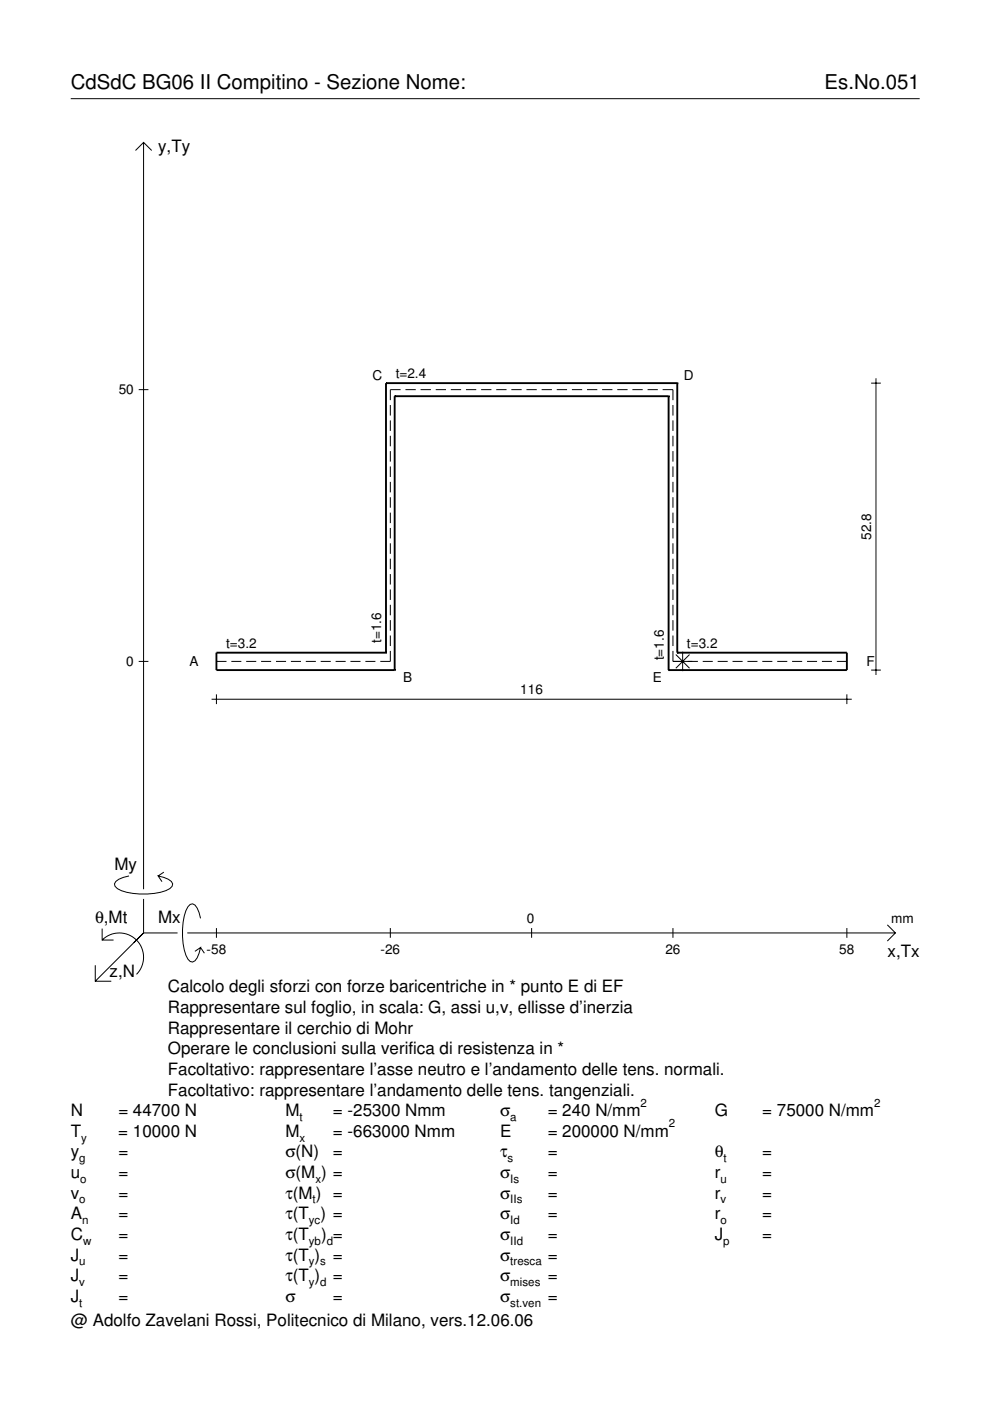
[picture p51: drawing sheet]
<svg xmlns="http://www.w3.org/2000/svg" width="210mm" height="297mm" viewBox="0 0 210 297" stroke-linecap="round" stroke-linejoin="round" font-family="sans-serif">
<defs><g id="words">
<g font-size="4.3">
<text x="15" y="18.9">CdSdC BG06 II Compitino - Sezione Nome:</text>
<text x="174.8" y="18.9">Es.No.051</text>
</g>
<g font-size="3.6">
<text x="33.5" y="32.3">y,Ty</text>
<text x="24.3" y="184.4">My</text>
<text x="20.1" y="195.7">θ,Mt</text>
<text x="33.5" y="195.7">Mx</text>
<text x="188.2" y="203">x,Tx</text>
<text x="23.2" y="207.1">z,N</text>
<text x="35.6" y="210.4">Calcolo degli sforzi con forze baricentriche in * punto E di EF</text>
<text x="35.6" y="214.8">Rappresentare sul foglio, in scala: G, assi u,v, ellisse d’inerzia</text>
<text x="35.6" y="219.2">Rappresentare il cerchio di Mohr</text>
<text x="35.6" y="223.5">Operare le conclusioni sulla verifica di resistenza in *</text>
<text x="35.6" y="227.9">Facoltativo: rappresentare l’asse neutro e l’andamento delle tens. normali.</text>
<text x="35.6" y="232.3">Facoltativo: rappresentare l’andamento delle tens. tangenziali.</text>
<text x="15" y="236.7">N</text>
<text x="25.1" y="236.7">= 44700 N</text>
<text x="60.5" y="236.7">M</text>
<text x="70.6" y="236.7">= -25300 Nmm</text>
<text x="106" y="236.7">σ</text>
<text x="116.1" y="236.7">= 240 N/mm</text>
<text x="151.5" y="236.7">G</text>
<text x="161.6" y="236.7">= 75000 N/mm</text>
<text x="15" y="245.4">y</text>
<text x="15" y="241">T</text>
<text x="25.1" y="241">= 10000 N</text>
<text x="25.1" y="245.4">=</text>
<text x="60.5" y="241">M</text>
<text x="60.5" y="245.4">σ(N)</text>
<text x="70.6" y="241">= -663000 Nmm</text>
<text x="70.6" y="245.4">=</text>
<text x="106" y="241">E</text>
<text x="106" y="245.4">τ</text>
<text x="116.1" y="245.4">=</text>
<text x="116.1" y="241">= 200000 N/mm</text>
<text x="151.5" y="245.4">θ</text>
<text x="161.6" y="245.4">=</text>
<text x="15" y="249.8">u</text>
<text x="25.1" y="249.8">=</text>
<text x="60.5" y="249.8">σ(M ) =</text>
<text x="106" y="249.8">σ</text>
<text x="116.1" y="249.8">=</text>
<text x="151.5" y="249.8">r</text>
<text x="161.6" y="249.8">=</text>
<text x="15" y="254.2">v</text>
<text x="25.1" y="254.2">=</text>
<text x="60.5" y="254.2">τ(M ) =</text>
<text x="106" y="254.2">σ</text>
<text x="116.1" y="254.2">=</text>
<text x="151.5" y="254.2">r</text>
<text x="161.6" y="254.2">=</text>
<text x="15" y="258.5">A</text>
<text x="15" y="262.9">C</text>
<text x="25.1" y="258.5">=</text>
<text x="25.1" y="262.9">=</text>
<text x="60.5" y="258.5">τ(T ) =</text>
<text x="60.5" y="262.9">τ(T</text>
<text x="68.1" y="262.9">) =</text>
<text x="106" y="258.5">σ</text>
<text x="106" y="262.9">σ</text>
<text x="116.1" y="258.5">=</text>
<text x="116.1" y="262.9">=</text>
<text x="151.5" y="258.5">r</text>
<text x="151.5" y="262.9">J</text>
<text x="161.6" y="258.5">=</text>
<text x="161.6" y="262.9">=</text>
<text x="15" y="267.3">J</text>
<text x="25.1" y="267.3">=</text>
<text x="60.5" y="267.3">τ(T )</text>
<text x="70.6" y="267.3">=</text>
<text x="106" y="267.3">σ</text>
<text x="116.1" y="267.3">=</text>
<text x="15" y="271.7">J</text>
<text x="25.1" y="271.7">=</text>
<text x="60.5" y="271.7">τ(T )</text>
<text x="70.6" y="271.7">=</text>
<text x="106" y="271.7">σ</text>
<text x="116.1" y="271.7">=</text>
<text x="15" y="276">J</text>
<text x="15" y="281.2">@ Adolfo Zavelani Rossi, Politecnico di Milano, vers.12.06.06</text>
<text x="25.1" y="276">=</text>
<text x="60.5" y="276">σ</text>
<text x="70.6" y="276">=</text>
<text x="106" y="276">σ</text>
<text x="116.1" y="276">=</text>
</g>
<g font-size="2.9">
<text x="25.2" y="83.6">50</text>
<text x="79" y="80.5">C</text>
<text x="83.9" y="80.2">t=2.4</text>
<text x="145" y="80.5">D</text>
<text x="184.7" y="114.5" transform="rotate(-90 184.7 114.5)">52.8</text>
<text x="47.9" y="137.4">t=3.2</text>
<text x="80.8" y="136.3" transform="rotate(-90 80.8 136.3)">t=1.6</text>
<text x="145.7" y="137.4">t=3.2</text>
<text x="26.8" y="141.2">0</text>
<text x="40.2" y="141.1">A</text>
<text x="140.7" y="140" transform="rotate(-90 140.7 140)">t=1.6</text>
<text x="183.7" y="141.1">F</text>
<text x="85.5" y="144.6">B</text>
<text x="110.3" y="147.2">116</text>
<text x="138.4" y="144.6">E</text>
<text x="111.7" y="195.7">0</text>
<text x="189" y="195.7">mm</text>
<text x="43.8" y="202.2">-58</text>
<text x="80.7" y="202.2">-26</text>
<text x="141.1" y="202.2">26</text>
<text x="178" y="202.2">58</text>
</g>
<g font-size="2.4">
<text x="63.5" y="237.7">t</text>
<text x="108.2" y="237.7">a</text>
<text x="135.8" y="234.7">2</text>
<text x="141.8" y="239">2</text>
<text x="185.3" y="234.7">2</text>
<text x="17.2" y="242">y</text>
<text x="63.5" y="242">x</text>
<text x="16.8" y="246.4">g</text>
<text x="17" y="250.8">o</text>
<text x="66.9" y="250.8">x</text>
<text x="107.6" y="246.4">s</text>
<text x="108.2" y="250.8">Is</text>
<text x="152.7" y="250.8">u</text>
<text x="153.4" y="246.4">t</text>
<text x="16.8" y="255.2">o</text>
<text x="66.3" y="255.2">t</text>
<text x="108.2" y="255.2">IIs</text>
<text x="152.7" y="255.2">v</text>
<text x="17.4" y="259.5">n</text>
<text x="17.6" y="263.9">w</text>
<text x="65.5" y="259.5">yc</text>
<text x="65.5" y="263.9">yb d</text>
<text x="108.2" y="259.5">Id</text>
<text x="108.2" y="263.9">IId</text>
<text x="152.7" y="259.5">o</text>
<text x="153.3" y="263.9">p</text>
<text x="16.8" y="268.3">u</text>
<text x="65.5" y="268.3">y s</text>
<text x="108.2" y="268.3">tresca</text>
<text x="16.8" y="272.7">v</text>
<text x="65.5" y="272.7">y d</text>
<text x="108.2" y="272.7">mises</text>
<text x="16.8" y="277">t</text>
<text x="108.2" y="277">st.ven</text>
</g>
</g></defs>
<g fill="none" stroke="#000" stroke-width=".21">
<path d="M15 20.9h180M28.7 31.9l1.7-1.7 1.8 1.7M30.4 30.2v158.3M29.4 82.6h2.1M82.8 85.9v2.2M82.8 89.1v2.3M82.8 92.4v2.2M82.8 95.6v2.3M82.8 98.9v2.2M84.9 82.6h-2.1v2.2M86 82.6h2.1M89.2 82.6h2.2"/>
<path d="M92.4 82.6h2.2M95.6 82.6h2.2M98.8 82.6h2.2M102 82.6h2.2M105.2 82.6h2.2M108.4 82.6h2.2M111.6 82.6h2.2M114.8 82.6h2.2M118 82.6h2.2M121.3 82.6h2.1M124.5 82.6h2.1M127.7 82.6h2.1"/>
<path d="M130.9 82.6h2.2M134.1 82.6h2.2M137.3 82.6h2.2M140.5 82.6h2.2v2.2M142.7 85.9v2.2M142.7 89.1v2.3M142.7 92.4v2.2M142.7 95.6v2.3M142.7 98.9v2.2M184.7 81.2h2.1M185.7 80.2v62.9M82.8 102.2v2.2"/>
<path d="M82.8 105.4v2.3M82.8 108.7v2.2M82.8 111.9v2.3M82.8 115.2v2.2M82.8 118.5v2.2M142.7 102.2v2.2M142.7 105.4v2.3M142.7 108.7v2.2M142.7 111.9v2.3M142.7 115.2v2.2M142.7 118.5v2.2M82.8 138v2.2h-2.2"/>
<path d="M82.8 121.7v2.2M82.8 125v2.2M82.8 128.2v2.3M82.8 131.5v2.2M82.8 134.7v2.3M142.7 138v2.2h5.3M142.7 121.7v2.2M142.7 125v2.2M142.7 128.2v2.3M142.7 131.5v2.2M142.7 134.7v2.3M143.3 138.8l2.9 2.9"/>
<path d="M144.7 138.2v4.1M146.2 138.8l-2.9 2.9M29.4 140.2h2.1M44.9 148.3h135.7M45.9 140.2h2.1M45.9 147.2v2.1M49 140.2h2.2M52.2 140.2h2.1M55.4 140.2h2.1M58.5 140.2h2.1M61.7 140.2h2.1M64.8 140.2h2.2"/>
<path d="M68 140.2h2.1M71.2 140.2h2.1M74.3 140.2h2.1M77.5 140.2h2.1M149 140.2h2.1M152.2 140.2h2.1M155.3 140.2h2.1M158.5 140.2h2.1M161.6 140.2h2.2M164.8 140.2h2.1M167.9 140.2h2.2M171.1 140.2h2.1"/>
<path d="M174.3 140.2h2.1M177.4 140.2h2.2M179.6 147.2v2.1M184.7 142.1h2.1M21.7 199.3a5.1 5.1 0 0 1 7.2 0 5.1 5.1 0 0 1 0 7.3M21.7 196.9v2.4h2.4M27.3 185.7a3.6 3.6 0 0 0-3 1.7l.1 .5a5.6 5.6 0 0 0 3.8 1.5 13.4 13.4 0 0 0 7.8-1l.5-.5 .1-.5a3.6 3.6 0 0 0-3.1-1.7l.8 1.2M30.4 190.6v7.2M30.4 197.8l-10.2 10.2M30.4 197.8h7.2M34.7 184.9l-1.2 .8M39.7 197.8h150.1"/>
<path d="M42.5 194.7a3.6 3.6 0 0 0-1.7-3.1l-.5 .2a5.7 5.7 0 0 0-1.5 3.7 13.3 13.3 0 0 0 1 7.9l.5 .5 .5 .1a3.6 3.6 0 0 0 1.7-3.1l-1.2 .8M45.9 196.8v2M82.8 196.8v2M112.7 196.8v2M142.7 196.8v2M179.6 196.8v2M188.1 196.1l1.7 1.7-1.7 1.7M20.2 204.7v3.3h3.4M42.5 200.9l.8 1.2"/>
</g>
<g fill="none" stroke="#000" stroke-width=".4">
<path d="M81.8 81.2h.1M81.8 81.2v57.2M81.8 81.2h61.8M83.7 84h.1M83.7 84v58.1M83.7 84h58.1M141.8 84h.1M141.8 84v58.1M143.6 81.2h.1M143.6 81.2v57.2M81.8 138.4h.1M81.8 138.4h-35.9v3.7h37.8"/>
<path d="M143.6 138.4h.1M143.6 138.4h36v3.7h-37.8M83.7 142.1h.1M141.8 142.1h.1"/>
</g>
<use href="#words"/>
</svg>
